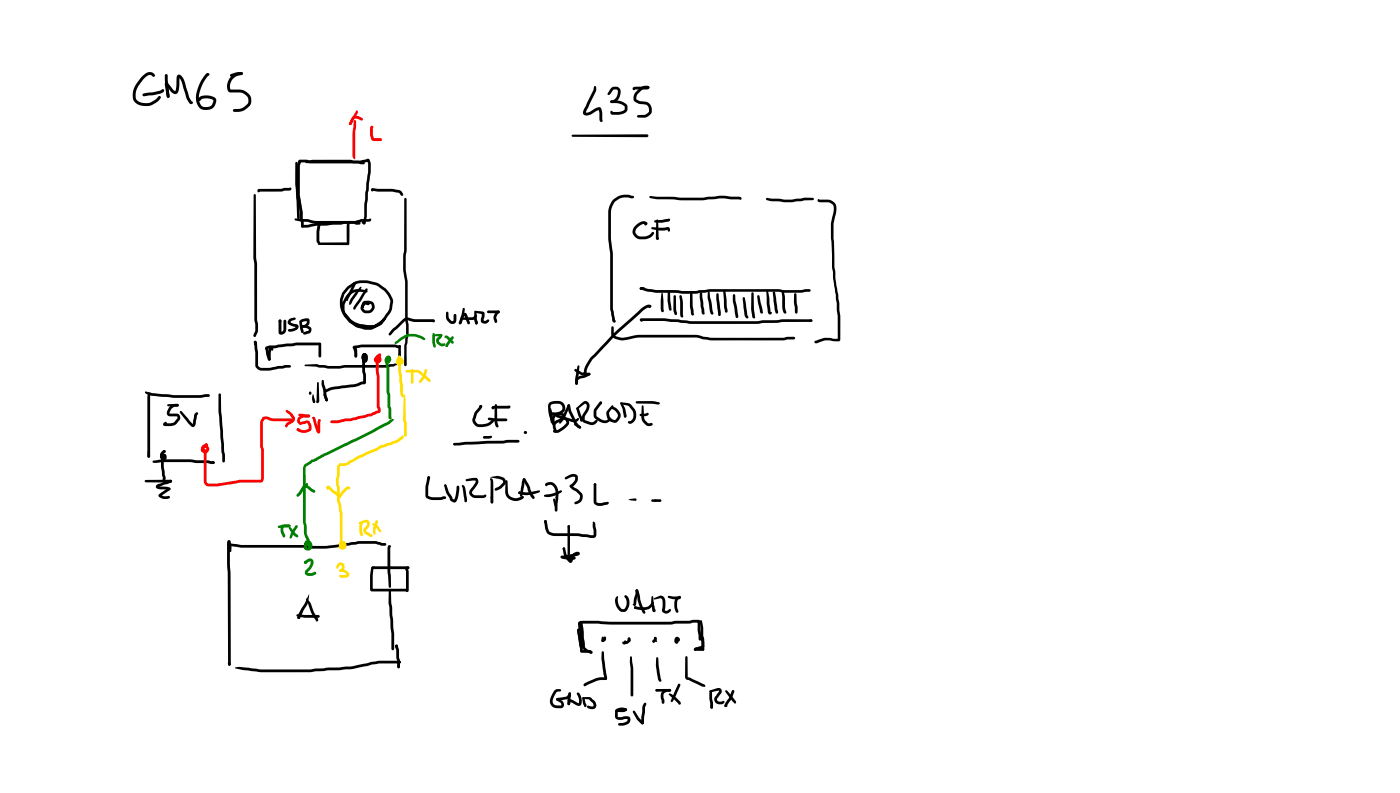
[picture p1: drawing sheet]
<svg xmlns="http://www.w3.org/2000/svg" width="337mm" height="190mm" viewBox="0 0 337 190" stroke-linecap="round" stroke-linejoin="round" font-family="sans-serif">
<g fill="#000">
<path d="M34.2 18.3a1.94 1.94 0 0 1 2.7-.7l.4 .5-.1 .3-.3 .1-.6-.5a1.52 1.52 0 0 0-1.6 .8 5.6 5.6 0 0 0-2.1 4.4 1.47 1.47 0 0 0 1.5 1.5 3.6 3.6 0 0 0 3.9-1.5l.3-.2 .3 .1a1.47 1.47 0 0 1-1.2 1.6 4.1 4.1 0 0 1-5-.2 4 4 0 0 1 .5-4.5zM39.8 19.9h.5l1.3 1.6 .5 .4 .3-1.3v-1.9a.64 .64 0 0 1 .5-.8 .64 .64 0 0 1 .8 .4l.6 1 1.2 4.2 .9 1.2a.56 .56 0 0 1-.6 .3 .56 .56 0 0 1-.5-.5l-.5-.9-1.2-4.1-.6-.9 .2-.1-.2 3a.99 .99 0 0 1-.7 1.1 .99 .99 0 0 1-1.2-.5l-1.4-1.7zM39.7 17.9l.3-.1 .3 .3 .5 5-.4 .4-.3-.3-.2-.9-.3-3.1zM49.5 17.7l.2-.1a.45 .45 0 0 1 .7 .3l-.1 .2-.4 .1h.1a8.3 8.3 0 0 0-2.1 6.1 1.72 1.72 0 0 0 1.8 1.4 1.72 1.72 0 0 0 1.6-1.6 3.2 3.2 0 0 0-2.8-.3l-.6 .5a.6 .6 0 0 1-.2-.6 .6 .6 0 0 1 .4-.5 3.5 3.5 0 0 1 3.8 .6 2.42 2.42 0 0 1-2.3 2.7 2.42 2.42 0 0 1-2.5-2.6 9.6 9.6 0 0 1 2.4-6.2zM55.3 17.9l1.8-.6a.98 .98 0 0 1 1.3 .4l-.4 .3-1 .1-1.3 .4-.3-.1zM55.5 18.5l1.3-.9 1.1-.3 .4 .1 .1 .3-.2 .3-1 .2a2.64 2.64 0 0 0-1.8 3.3h1.7a2.72 2.72 0 0 1 3.1 3.7l-.1 .2a4 4 0 0 1-3.8 1.5l-.2-.1v-.5l1.2-.1a3.1 3.1 0 0 0 2.2-1.2 1.82 1.82 0 0 0-1.4-2.7l-2.5-.1a1.13 1.13 0 0 1-1-1.5l.2-1.2zM34.3 22.6l3.9-.8 .9-.4 .3 .1a.84 .84 0 0 1-.7 1l-4.1 .6-.3-.1zM39.7 20l.3-.2 .3 .4 .5 3-.4 .3-.3-.3zM71.1 38.9h.2l.3 .3v4.9l.5 8.3-.3 .3-.4-.3-.4-8.3zM73.4 38.7l1.8-.3h9l3.2 .4 .3 .4-.3 .3-3.2-.5h-9l-1.4 .2-.4-.1zM61 46.7l.2-.1 .3 .3 .1 15 .2 1.5v13.4l.2 1.4a3.2 3.2 0 0 1-.4 2.4l-.4 .4a.46 .46 0 0 1-.2-.8l.4-1.2-.3-2.2v-13.4l-.2-1.5zM62 45.5l.3-.1h5.3l2.2-.4 .3 .4-.4 .4h-1.3l-.8 .2h-5.3l.2-.1a.32 .32 0 0 1-.5 .2 .32 .32 0 0 1-.1-.5z"/>
<path d="M70.9 52.5l3 .1 2 .5h9.3l1.2 .2 .3 .3-.3 .4h-.7l-.5-.2-9.3-.1-1.9-.4-3-.3-.2-.3zM72.5 54.1l1.5-.1 2-.4 9.3-.5 1.5-.5h1.9l.2 .3h-.1a.27 .27 0 0 1 .2-.3 .27 .27 0 0 1 .3 .2 .27 .27 0 0 1-.2 .3l-.4 .2h-1.8l-1.6 .4-9.2 .5-2.3 .5h-1.1l-.3-.4zM76.6 53.3l.3-.1 .3 .3-.1 .6-.2 .1-.3-.3zM76.5 58.4l7.2-.2 .3 .4-.3 .3-7-.1h-.2zM76.6 53.3l.3-.1 .3 .3-.3 .3 .2-.1-.3 2v2.2l.2 .3a.49 .49 0 0 1-.6 .2 .49 .49 0 0 1-.3-.5v-2.3l.3-1.8zM83.7 53.3l.2-.1 .3 .2-.2 .7v4.2l-.3 .3-.3-.3-.1-3.2a2.27 2.27 0 0 1 .4-1.8zM71.8 38.5a5.1 5.1 0 0 1 2.7 .1h11.8l1.5-.3a.59 .59 0 0 1 .7-.2 .59 .59 0 0 1 .4 .5 9.8 9.8 0 0 1 0 4.4l-.5 3.4-.2 5.6-.3 1.4a.5 .5 0 0 1-.5 .5 .5 .5 0 0 1-.4-.7l.5 .2-.2 .1 .3-1.4v-3.1l.5-5a14.8 14.8 0 0 0 .4-4.7l-.2-.7 .2 .2-2.2 .5h-11.8l-.9-.3h-1.5l.2-.1-.2 1.1v6.9l.9 6.6a1.1 1.1 0 0 1-.3 1.2 1.09 1.09 0 0 1-.3-1.3l-1-6.5v-7.1zM89.3 45.3l.4-.1 1.2 .2h3.3l1 .2a1.38 1.38 0 0 1 1.7 1.4 .68 .68 0 0 1-.9-.5l-1.8-.5-4.7-.1-.3-.3zM97.3 47.6h.4v.2v12.9a19.2 19.2 0 0 0 .3 6.9v9.1a11.9 11.9 0 0 1 0 4.9l-.3 1.5 .1 4.6-.3 .3-.4-.3 .1-4.6 .2-1.5a13 13 0 0 0 0-4.9v-8.7a20.7 20.7 0 0 1-.4-7.3zM84.9 67.9h.5v.5l-.5-.1zM85 67.9h.2a.41 .41 0 0 1 .3 .2 .41 .41 0 0 1-.1 .5l-1.8 3.7h-.3l-.1-.8zM86.6 69l.2-.1 .1 .3-2.5 3.8-.4 .2-.2-.2 .4-1.1z"/>
<path d="M83.4 68.9l1-.7a5.8 5.8 0 0 1 5.6-.4l.9 .3 .9 .6a5.8 5.8 0 0 1 2.7 3.7l-.4 2.2-1.3 2a5.6 5.6 0 0 1-2.4 2 8 8 0 0 1-6.6-1.6l-1.4-1.7-.2-1.5a4.3 4.3 0 0 1 4.5-4.3l1.5 .2 .2 .3-.3 .3-2.4-.2a3.3 3.3 0 0 0-2.4 2.1l-.4 1v1.5l1.2 1.8a5.9 5.9 0 0 0 4.2 1.6l1.7-.1 1.9-1.3 1.6-2.3 .3-2.1a5.7 5.7 0 0 0-2.4-3.1 6.9 6.9 0 0 0-4-1.2l-1.8 .3-1.6 1-1.2 1.3-.4 1.5a4.9 4.9 0 0 0 .8 3.4l1.1 1.4 1.4 1 2.1 .6h1.4l2.1-1 .8-1 .2-.2 .3 .4-.9 1.3-2.6 1.2h-1.4l-1.8-.5-1.9-1.2a6.4 6.4 0 0 1-2.3-5.4l.6-1.8zM87.9 69.4l.4-.1v.4l-2.8 4.5-.3 .2-.2-.1-.1-.3 .3-.5zM87.3 72.5l.4-.2 .9-.1a1.5 1.5 0 0 1 1.5 1.6 1.5 1.5 0 0 1-1.6 1.5h-.3a1.38 1.38 0 0 1-1.5-1v-.6l.4-.8 .3-.3h.4l.8 .2 .2 .2-.2 .3-.9-.1-.4 .8 .5 .6h.7a.95 .95 0 0 0 .9-1.1l-.3-.5-1.3-.1-.3 .9a.35 .35 0 0 1-.5 .1 .35 .35 0 0 1-.1-.5zM61.1 81.9a.54 .54 0 0 1 .6 .2 .54 .54 0 0 1 .1 .6l.2 2v3.2l.8 .5a10 10 0 0 0 4.1-.5l2.7-.2 .4 .3-.4 .3-2.6 .3a10.7 10.7 0 0 1-4.4 .4l-.2-.1a1.49 1.49 0 0 1-1-1v-3.2l-.3-2.3 .3 .1 .2-.3 .1 .3a.28 .28 0 0 1-.1 .4 .28 .28 0 0 1-.3 0l-.3-.6zM63.8 83.4l.9-.4 6.6-.7h5.6l.3 .3-.3 .3-5.6 .1-7 .8 .1-.1 .7 2.6-.4 .3-.3-.2-.4-1.1-.3-1.6zM64.8 83.2a.7 .7 0 0 1 .9 .8l-.1 .2h-.3l-.5-.5h.3l.2-.2-.2 1.2v1.6l-.2 .3-.4-.1-.1-1.8zM73.3 87.6l2.7-.1 2.9 .4h2.7l1.2-.2h10.2l1.8-.4a.36 .36 0 0 1 .4 0 .36 .36 0 0 1 .2 .4l-.7 .3-1.7 .3h-10.1l-.8 .2a17.1 17.1 0 0 1-5-.2l-1.1-.2-2.6-.1zM76.7 82.4h.4l.1 .2v3l-.3 .3-.3-.3zM84.9 83.2l2.3-.4h7.7l1 .2-.1 .2 .3-.3a.48 .48 0 0 1 0 .7 .48 .48 0 0 1-.7 0l-.5-.2h-7.7l-1.9 .3 .1-.3 .3 1.1a1.21 1.21 0 0 1-.2 1.4l-.3-.3v-1l-.4-1.1zM85.5 83.3a1.35 1.35 0 0 1 .4 1.5l-.1 1h-.5l-.1-1.7zM95.9 83l.3-.1-.1 .3 .1-.3 .1 .1v.4l-.3 .1 .1-.3-.1 .3-.2-.3zM95.8 83l.3-.1 .2 .3 .1 2.5-.3 .3-.4-.3z"/>
<circle cx="58" cy="17.7" r=".35"/>
<circle cx="40" cy="20.2" r=".35"/>
<circle cx="89.5" cy="45.6" r=".32"/>
<circle cx="64.7" cy="86.3" r=".34"/>
</g>
<g fill="#f00">
<path d="M85.1 28.9h.4l.1 .2v1.2a14.8 14.8 0 0 0-.2 4.7v3.2l-.2 .1a1.23 1.23 0 0 1-.5-1.2v-2.1a14 14 0 0 1 .3-4.7z"/>
<path d="M85.6 26.6a.4 .4 0 0 1 .4 .2 .4 .4 0 0 1-.1 .5l-1.3 2.5-.3 .2h-.3l-.1-.3 .4-.9z"/>
<path d="M84.7 28.1l.5-.2h.9l1 .4 .2 .3-.4 .4-1-.5h-.7l-.8 1.4-.2 .1-.3-.4z"/>
<path d="M89.1 30.4l.4-.2 .3 .3-.4 .3 .2-.1v1.5l.2 1h1.7l.2 .1v.5l-1.8 .1-.6-.3-.4-1.4z"/>
<circle cx="84.2" cy="29.7" r=".31"/>
</g>
<g fill="#000">
<path d="M137.5 32.4l18-.1 .4 .3-.4 .4-17.8-.1-.2-.1zM142.8 20.7h.4l.1 .2v1l-2.5 5.2v-.1a1 1 0 0 0 1.2-.3l1.4-.8 .6-.2 .3 .1 .5 1.2v2.2a.54 .54 0 0 1-.7-.6v-1.5l-.2-.8 .2 .1-1.4 .7a1.77 1.77 0 0 1-2.5 .3l-.1-.3 .2-.6 2.3-4.8zM146.9 21.1a1.39 1.39 0 0 1 1.9 0 1.39 1.39 0 0 1 .3 1.8 1.98 1.98 0 0 1-2.3 1.8 .48 .48 0 0 1 .5-.6 2.11 2.11 0 0 0 1.1-2.4l-.8-.2-.2 .2a1.46 1.46 0 0 1-1.3 1.1v-.4zM146.8 24.2l1.1-.1a2.92 2.92 0 0 1 2.9 1.5v1l-.8 .6-1.3 .4h-1.6l-.3-.3a.4 .4 0 0 1 0-.4 .4 .4 0 0 1 .4-.2l.1 .3 2.2-.3 .7-.4-.1-.8a3.3 3.3 0 0 0-2.2-.7l-1.1-.1zM152.2 21a5.6 5.6 0 0 1 2.9-.2h.4v.2l.3-.3 .2 .1a.43 .43 0 0 1-.2 .6l-3.2 .1 .1-.2-.3 .4-.3-.3zM153 21.9l.4-.3a2.15 2.15 0 0 1 2.7-.8l-.1 .4-1.1 .1-.7 .4-1 1-.2 .7v.4l.2 .2 .7 .3 1.7 .2 .8 .8 .3 .8-.1 1-.4 .5-.9 .6h-1.9l-.3-.3 .3-.3 1.7-.1 .9-.7v-.7l-.4-.7-.3-.3-1.1-.1a2.4 2.4 0 0 1-1.9-.9l.1-1.2zM147.4 48a4.2 4.2 0 0 1 4.4-1l.6 .1a.56 .56 0 0 1-.4 .6 .56 .56 0 0 1-.6-.2 3.5 3.5 0 0 0-3 .5l-.4 .3a4.3 4.3 0 0 0-1.1 2.5v1.9a33.3 33.3 0 0 0 .4 8.2v13.3l.5 2.7h-.3l-.1 .2 .1-.2a.34 .34 0 0 1 .4 .2 .34 .34 0 0 1-.2 .5 .34 .34 0 0 1-.4-.4l-.6-3v-13.3l-.2-1.1a46.8 46.8 0 0 1-.3-9.1l.4-1.3zM152.7 54.3a2.25 2.25 0 0 1 2.7-1 .41 .41 0 0 1 .1 .7 .41 .41 0 0 1-.6-.1l.2-.4v.4a2.06 2.06 0 0 0-2.2 1.3 1.18 1.18 0 0 0 1 1.6l1.8-.2 1.2-.9a.61 .61 0 0 1 .3 .6 .61 .61 0 0 1-.5 .5l-1.2 .6-1.6 .1a1.84 1.84 0 0 1-1.7-1.2 1.84 1.84 0 0 1 .5-2zM156.2 47.2l5.8 .1 1.7 .2h5.1l4.3-.5 4.7 .3a.39 .39 0 0 1 .4 .3 .39 .39 0 0 1-.2 .4l-5-.3-4.2 .4h-5.3l-1.6-.2-4.2-.1-1.4-.2-.2-.3zM156.6 54.6l2.9 .1 .8-.1a.61 .61 0 0 1 .7 .3 .61 .61 0 0 1-.2 .8l-.3-.5-.8 .2h-1.2l-1.7-.3-.3-.3zM157.3 53l3.5-.5 .2 .1a.7 .7 0 0 1-.9 .7l-1.1 .2h-1.5l-.2-.1zM157.8 57.1l.5-.1v.5h-.5z"/>
<path d="M157.8 52.8l.2-.1 .2 .2 .1 4.6a.41 .41 0 0 1-.5 0 .41 .41 0 0 1-.1-.4zM184.2 47.6l6.1 .4 3.4-.5h1.7l.3 .3-.3 .3-3.8 .3a9.9 9.9 0 0 1-4.1 0l-2.4-.1-.9-.3zM196.6 47.9h.4l.1 .2-.1-.1h.3a4.2 4.2 0 0 1 2.5 .1 2.12 2.12 0 0 1 1.2 2.8l-.6 2.9 .2 10.2 .2 2.9 1 5.8v1.5a36.2 36.2 0 0 1 .2 7.4l-.4 .4-3.3-.2-1.7 .6a.44 .44 0 0 1-.6 .1 .44 .44 0 0 1-.1-.6l.9-.3a4.7 4.7 0 0 1 3.1-.4l1.7 .2-.2 .2v-5.7l-.2-1.4v-1.7l-1.2-8.8-.3-10.2 .4-1.9a2.65 2.65 0 0 0 0-2.8l-.9-.5h-2.1a.45 .45 0 0 1-.5-.2 .45 .45 0 0 1 0-.5zM67.1 76.9l.4-.1-.2 .3 .2-.3 .1 .1v.5h-.4l.1-.3-.1 .3-.2-.1zM67.1 76.9h.5l.1 .2-.3-.1a.24 .24 0 0 1 .1 .4 .24 .24 0 0 1-.4 0l-.1-.3zM67.1 76.9h.5l.1 .2v2.7l-.2-.1 .6-.4v-2.2l.4-.3 .3 .3v2.1a1.1 1.1 0 0 1-.6 1 1.1 1.1 0 0 1-1.2-.1zM69.5 76.7l1.2-.4 .3 .1v.3l-1.2 .7 1.1 .4a.74 .74 0 0 1 .9 .6 .74 .74 0 0 1-.6 .9 2.32 2.32 0 0 1-1.9 .3v-.5l1-.2 .8-.4a1.71 1.71 0 0 1-1.9-1.2zM72.3 76.9l.9-.4a.84 .84 0 0 1 1.1 .1 .84 .84 0 0 1 .1 1 1.54 1.54 0 0 1-1.8 1 .52 .52 0 0 1 .5-.5l.6-.4 .1-.7 .1 .1-1.2 .2 .1-.2-.3 .4-.3-.2zM72 77h.2l.3 .2 .5 2.4-.3 .4-.2-.1-.3-.9zM72.6 78.2l1-.1 .9 .4a.95 .95 0 0 1 .3 1.1 .95 .95 0 0 1-1 .6 .65 .65 0 0 1-1-.1l.1-.3 1.2-.4 .1-.3-.7-.3a.59 .59 0 0 1-.7 0 .59 .59 0 0 1-.2-.6zM107.3 74.9h.4l.2 1.4 .7 .8 .4-.1 .1-1.5h.5l.1 1.4a.99 .99 0 0 1-.7 .9 .99 .99 0 0 1-1.1-.3l-.6-1zM111.5 75.3l.4-.1 .3 .3 .7 1.9v.4h-.5l-.8-2.1h.3l-.6 .7-.4 1.3-.3 .2-.2-.1-.1-.3z"/>
<path d="M110.8 76.4l2.8-.2 .8-.6a.66 .66 0 0 1 .2 .6 .66 .66 0 0 1-.5 .5l-.6 .2-2.5-.1-.2-.1zM111.3 74h.4v.2l-.1 1.4-.6 1.9-.4 .4a.49 .49 0 0 1-.2-.7zM114.3 77.1h.4l.1 .2v.3l-.3 .4-.3-.4zM114.1 74.7l1.6 .1a.76 .76 0 0 1 .8 .3 .76 .76 0 0 1 0 .9l-.2 1.1-.1-.1 .4 .1 .7-.4 .2 .1a1.03 1.03 0 0 1-1.6 .8l-.3-.3v-.5l.2-1.5 .1 .2-1.6-.3-.3-.3zM114.1 74.7h.2l.2 .2 .4 2.7-.4 .4-.2-.1-.3-1.1zM117.2 74.7l2.6-.1 .4 .3-.4 .4-2.3-.1-.3-.1zM119.2 74.9l.6-.3 .3 .1a.43 .43 0 0 1-.3 .7l-.5 .7 .1 .5a.63 .63 0 0 1-.2 1 1.78 1.78 0 0 1 0-2.6zM147 78.5l.2-.1 .3 .3 .2 1.8a3.4 3.4 0 0 0 2.2 .6l1.4-.3a17.1 17.1 0 0 1 5.9-.4h10.3l3.5 .7h17.2l1.1-.2h1.5l.4 .3-.4 .4-1.5-.1-1.1 .3h-16.9l-2.3-.3-1.6-.4h-9.3a23.4 23.4 0 0 0-8.4 .7 2.81 2.81 0 0 1-2.7-1.3zM153.9 76.6l.9-.1a25.1 25.1 0 0 1 6.5 .2l5.1 .5h15.6l1.3-.3h3.6l1.2-.2h6.9l.3 .3-.3 .3h-6.9l-1.2 .3h-3.5l-1.4 .2h-15.9l-3.1-.4-1.7-.1a21.4 21.4 0 0 0-5.9-.2h-1.2l.2-.1-.3 .1-.3-.3zM153.9 76.6h.4l.2 .4v.2l-.2 .1-.4-.2zM153.9 69.1h.9a18.4 18.4 0 0 0 5.5 .6l7 .2 3.4-.4h16.4l1.5 .2h3.9l2.1-.2 .3 .3-.3 .3-2.1 .2h-4.1l-1.3-.2h-16.5l-3.3 .5h-3.4a13.6 13.6 0 0 0-4.8-.3h-1.6l-2-.3-1.1-.3a.48 .48 0 0 1-.5-.6zM154.9 69.1l.2 .2-.2 .2v-.2v.2l-.2-.2 .2-.2v.2z"/>
<path d="M153.9 69.1a.99 .99 0 0 1 1.2 .2 .81 .81 0 0 1-1.3 0zM156 73.4l.3-.1a.38 .38 0 0 1 .2 .5 .38 .38 0 0 1-.6 .1zM147.3 80.3l6.8-6.2 1-.7 .9-.2a.37 .37 0 0 1 .5 .2 .37 .37 0 0 1-.2 .5l-.3-.2 .1 .1-.9 .4-1.5 1.3a81.7 81.7 0 0 0-10.5 10.1 6.3 6.3 0 0 0-2.3 4.2l-.3 .1h-.4v-.5l.3-.1-.1 .2a6.6 6.6 0 0 1 2.3-4.3zM159.2 70.3l.1 .2 .2 1.7v2.7a.63 .63 0 0 1-.6-.2 .63 .63 0 0 1-.1-.7v-1.8l.2-1.7zM160.6 70h.2l.3 .2v2l.4 2.1-.4 .3a1.02 1.02 0 0 1-.4-1.1l-.2-1.3zM162 71l.2-.1 .3 .3 .1 3.5a.62 .62 0 0 1-.2 1l-.2-.1-.3-1.1zM163.4 71h.4l.3 1.1 .1 4.1a.52 .52 0 0 1-.7-.6zM166 70.3l.2-.1 .3 .3 .3 5.2a.52 .52 0 0 1-.7-.6l-.3-1.7zM168.3 70.3l.2-.1 .3 .3 .5 5a.49 .49 0 0 1-.6-.5l-.5-3.4zM170.2 70.1l.2-.1 .2 .2 .1 1.3 .8 3.8a.43 .43 0 0 1-.5 .2 .43 .43 0 0 1-.3-.5l-.6-3.4zM172.3 70.5l.2-.1 .3 .3 .5 4.4-.1 .7-.3 .1-.3-.3-.4-3.7zM173.9 69.8l.2-.1 .3 .3 .3 3.8a.88 .88 0 0 1-.1 1.3l-.3-.3-.3-1.1z"/>
<path d="M176.2 70.7h.3l.2 .2 .1 1.3 .7 3.7-.1 .4-.2 .1-.4-.3-.6-3.6zM178.6 71.4h.2l.3 .2 .6 4a.61 .61 0 0 1-.1 .9l-.3-.2-.3-.7zM180.7 70.3l.2-.1 .3 .3v3.7l.3 2.2a.58 .58 0 0 1-.6-.1 .58 .58 0 0 1-.1-.6l-.2-1.5zM182.1 71l.2-.1 .3 .2 .8 3.9-.1 .3a.48 .48 0 0 1-.6-.5l-.5-2.1zM184.3 69.6l.3 .1 .3 1.7 .3 3.6a.3 .3 0 0 1 .3 .3 .3 .3 0 0 1-.4 .3l-.4-.2-.1-.5-.3-2zM185.8 70h.2l.3 .2 .3 1.4 .5 3.4-.4 .4-.2-.1-.3-1zM188 69.8h.3l.3 1.2 .1 2.9 .4 1.1a.43 .43 0 0 1-.6 .3 .43 .43 0 0 1-.3-.5l-.2-1zM191 70.5l.2-.1 .3 .3 .2 3.5a.88 .88 0 0 1-.3 1.2 .88 .88 0 0 1-.3-1.2l-.2-1.6zM194.5 76.8h.7v.4a.54 .54 0 0 1-.8-.2zM75.2 94.8h.2l.4 1.6-.1 .4a.7 .7 0 0 1-.7-1zM76.3 91.8l.3 .2 .2 4.3-.5 .6-.3-.4zM77.4 91.3h.4l.5 2.1 .6 2.6-.4 .4-.2-.1-.4-1.1-.6-2.7z"/>
<path d="M77.8 94.6l.4 .1 .6 1.4v.2h-.6zM78.1 93.6l.3-.1a7 7 0 0 1 3.4-.8 11.9 11.9 0 0 0 5-1l.7-.1-.2 .3v-1.8l-.2-1v-2.8l.2 .2a.83 .83 0 0 1-.1-1.5 .83 .83 0 0 1 1.2 .8 .94 .94 0 0 1-.1 1 .94 .94 0 0 1-1 .3 2.37 2.37 0 0 1 0-2.2h.7l.2 .4-.1 .6h-.2h-.2l-.2-.6 .2 .2h.1l-.1 1.1 .1-1-.3-.1h.1l-.1 .5-.2-.2 .4 .4 .1 3.3a4.7 4.7 0 0 1 0 2.7l-.9 .2a12.4 12.4 0 0 1-4.9 .9 6.9 6.9 0 0 0-3.4 .9h-.2l.2-.2-.3 .3-.2-.1zM94.4 79l2.6-2.4 .7-.4 2 .5h4.4l.5 .3-.1 .4-.3 .1-.3-.3 .2 .2-4.4-.1-1.9-.4-3 2.6-.8 1h-.5v-.4zM115.3 97.4h.5v.4h-.5zM115.4 97.4l.2-.1a.58 .58 0 0 1 .3 .5 .58 .58 0 0 1-.3 .6l-.8 .9-.4 1.1a1.01 1.01 0 0 0 .7 1.5 3.8 3.8 0 0 0 3.4-1.1l.3 .3a3.7 3.7 0 0 1-3.9 1.5 1.67 1.67 0 0 1-1.2-2.4l.4-1.2 1.2-1.4v.1zM118.3 97.7l.9-.2h3.4a.4 .4 0 0 1 0 .5 .4 .4 0 0 1-.4 .2h-3.7l-.3-.3zM119 97.2l.2-.1 .3 .3v3.7l.4 1.3a.48 .48 0 0 1-.6 .1 .48 .48 0 0 1-.3-.5l-.1-.9zM122.1 97.5h.5v.5h-.4zM132.1 99l1 .2 2.9 1.1a1.27 1.27 0 0 1 .5 1.9l-.9 .9-1.2 .8h-1.3l-.2-.3 .1-.2 .2-.1 .3 .2-.1-.2 .8-.1 1.3-.9 .6-.6v-.3l-.3-.5-3.6-1.4-.2-.3zM132.1 98.1h.3l.4 1.1 .3 2.1-.4 .4-.3-.3-.2-1.1zM132.7 99.2l1.9-.1 1.2 .4a1.97 1.97 0 0 1-1.9 2.1l-.7 .5h-.3l-.2-.3 .1-.2 .4-.1h-.2l.5-.4 1.2-.6 .5-.7 .1 .2-.7-.2h-1.7l-.2-.1zM136.5 97.2h.4l.2 .4a9.3 9.3 0 0 0 1.3 3.5l1.1 1.2h-.2l.3 .1a.46 .46 0 0 1-.3 .6 .46 .46 0 0 1-.6-.4l-.8-1-.3-.8a7.2 7.2 0 0 1-1.2-3.3z"/>
<path d="M138.7 90.8l.5-.4 1.1-.3 1.3-.5h.3l.1 .3-.2 .3-.8 .4-1.7 .5-.4 .3v.7l-.3 .3-.3-.3v-.7zM138.7 97.9l1.4-1.3a1.12 1.12 0 0 1 1.5 .2 1.12 1.12 0 0 1 0 1.4l-1 1.8v.9l1.7 .6 1.1-.7a.61 .61 0 0 1 .2 .7 .61 .61 0 0 1-.6 .4l-1 .2-1.4-.5-.6-.4-.1-1.3 .9-1.4a.94 .94 0 0 0 0-1.5l-1.8 1.2h-.3zM138.6 98l.2-.1 .3 .2 .8 2.1a.69 .69 0 0 1-.1 1.1l-.3-.1-.5-1.4-.5-1.6zM138.9 87.8h.3l.1 .2-.4 4.1h-.3h.3l-.3 .3-.3-.3h.3h-.3v-1.1zM138.1 88.7h.4l1 .6a2.55 2.55 0 0 0 2.1 .2l.4 .4-.1 .2-.6 .1a3.4 3.4 0 0 1-3.3-1.3zM144.1 96.6l.3-.2 .3 .4-1.3 1.8v1.2l1 .9a1.67 1.67 0 0 0 2.4-.4 .7 .7 0 0 1-.5 1.1 2.1 2.1 0 0 1-2.5-.4l-1-.8-.1-1.5 .2-.5zM147 97.4l.2-.1 .3 .3-1.1 1.5 .1 .7 .3 .7 1 .4 .6-.6 .1-.5-.5-1-.9-.5v-.5h.5a2.46 2.46 0 0 1 1.6 2 1.73 1.73 0 0 1-1.7 1.7l-.5-.1a1.89 1.89 0 0 1-.9-2.9zM149.2 96.7l2.2 .3 1.1 1.1a2.2 2.2 0 0 1-1.2 3.7l-.4-.4 .1-.2h.4a1.75 1.75 0 0 0 .5-2.7l-.8-1-1.8-.4-.2-.2zM149.2 96.7l.4 .1 .7 1.4 .3 1.7-.3 .4-.3-.3-.3-1.7-.6-1.4zM152.9 96.5l3.9-.2 1.6 .3 .2 .3-.3 .3-5.2-.3-.3-.2zM153.8 99.5l1.9-.4a.45 .45 0 0 1 .1 .6 .45 .45 0 0 1-.5 .3h-1.3l-.2-.1zM154.3 97.4l.4 .2 .3 3.2 .8 .8 1 .1a.7 .7 0 0 1-.3 .7 .7 .7 0 0 1-.8-.1 2.58 2.58 0 0 1-1.5-2.2z"/>
<path d="M102.9 114.5h.4l.1 .3-.4 2.1-.1 2.2 1.1 .4 2.3-.2a.69 .69 0 0 1 1 .3l-.1 .2-1 .3h-1.8a1.71 1.71 0 0 1-2.1-1.1v-2.2zM106.9 116.4h.2l.3 .3a6 6 0 0 0 1.3 2.6l.1 .5 .5 .3h-.2l.4-1.2 .2-1.9 .4-.3 .2 .1 .1 .7-.3 2.1a1.08 1.08 0 0 1-1 1.1l-.8-.5-.3-.7a5.1 5.1 0 0 1-1.2-2.8l.1 .1zM109 106.5l2.9-.4 9-.2 1.2-.2h2.5l.3 .3-.3 .3-12.7 .5-1.6 .2-1.3-.1zM111.1 116.6a.83 .83 0 0 1 .8 1l.4 2.4-.1 .6-.3 .1-.3-.3zM112 115.2l1.6-.4a1.02 1.02 0 0 1 1.3 .4 1.02 1.02 0 0 1-.2 1.3l-1.1 1.5-.1 .6 .8 .4h1.8l.5-.2a.44 .44 0 0 1 .2 .5 .44 .44 0 0 1-.4 .3h-2.1a1.32 1.32 0 0 1-1.3-.6 1.32 1.32 0 0 1 .1-1.4l1.2-1.7-.1-.5h.2l-2.2 .2-.2-.1zM116.2 104.8l2-.1a.58 .58 0 0 1-.8 .7l-1.2-.1zM117.3 100.4l3.6 .1a.81 .81 0 0 1 1.1 .4 .81 .81 0 0 1-1.1 .3l-3.4-.3-.2-.3zM117.8 114.6l.7-.1a2.37 2.37 0 0 1 3.1 .9v.6l-.3 .5-1 .9-1.1 .5-.3-.3 .2-.3 1.1-.6 .7-.8v-.4l-.5-.3zM117.8 114.9a.68 .68 0 0 1 .8 1v4.7l-.3 .4-.4-.4zM121.6 115.4l.2-.1 .2 .3 .1 2.5a1.79 1.79 0 0 0 2.3 1.5l1.2-.5 .4 .3a2.47 2.47 0 0 1-2.3 1 2.33 2.33 0 0 1-2.3-2.3zM125.7 115h.5l.1 .2-.8 3.9-.2 .3-.3-.4 .4-3.2zM124.7 118.2l2 .1 3.1-.4-.1 .4-1.8 .5a5.2 5.2 0 0 1-3.2-.2z"/>
<path d="M125.7 115l.3-.1 .3 .2 .9 1.4 1.1 2.5a.47 .47 0 0 1 .2 .5 .47 .47 0 0 1-.3 .4l-.8-1-.7-1.8-1-1.7 .2 .1-.2-.1zM130.8 118.9l2.1-.4 1.9-.7 .2 .1v.4l-1.3 .7-1.2 .3a1.61 1.61 0 0 1-1.7-.2zM131.1 116.1a1.9 1.9 0 0 1 3 1.5l.1 1.4a.58 .58 0 0 1-.6 .8v-1.5a2.01 2.01 0 0 0-1.1-1.8l-.9 .1 .1-.2-.4 .4-.3-.3zM130.8 118.9l.3 .2-.1 .2zM132.1 96.8a3.3 3.3 0 0 1 3.2-.1 1.67 1.67 0 0 1 .5 1.9 1.67 1.67 0 0 1-1.6 1.1l-1.3 .1-.2-.1v-.5a2.92 2.92 0 0 0 2.5-.9l-.1-.8-.5-.4-1.2-.1-.8 .2-.2 .3-.1 1.2 .7 2.7-.1 .2h-.4l-.5-1.7a3.7 3.7 0 0 1 .1-3.1zM132.8 101.6l.7-.2 .3 .3-.3 .3-.4 .1-.4-.3zM132.8 100l.4-.1 .3 .3-.4 .2 .2-.1 .4 2.7a.39 .39 0 0 1 0 .4 .39 .39 0 0 1-.5 .2l-.5-2.4zM133 119.8h.2l.3 .2 .4 1.4 .1 1.2-.3 .3-.3-.3zM133.7 119.4h.4l.1 .4-.2 1.8-.3 .3-.2-.1a1.95 1.95 0 0 1 .1-1.9zM136.5 97.2a.44 .44 0 0 1 .5 .3 .44 .44 0 0 1-.1 .5l-1.2 2.6-.9 1.1h-.3l-.1-.2 .7-1.1zM135.4 100.2l.2-.1 2.3 .7 1.2-.4a1.05 1.05 0 0 1-1.6 1l-2-.7-.2-.3zM135.9 114.6l1-.5a1.22 1.22 0 0 1 2 .6 2.63 2.63 0 0 1-1.6 2.4l-.3-.3 .3-.4a1.81 1.81 0 0 0 1-1.8l-.8-.1-1.5 .7-.3-.3z"/>
<path d="M137 116.5h.5v.5h-.5zM137 116.5h.5l2.3 1.9a1.76 1.76 0 0 1-1.4 2.7l-.3-.3 .2-.3a1.24 1.24 0 0 0 1.1-1.4l-.8-1-1.1-.6a.74 .74 0 0 1-.5-1zM138 101.7h.4l1.1 .7 .2 .2-.1 .3h-.4l-1.1-.8zM142.8 116.2h.5l.1 .2 .1 4.3a3.3 3.3 0 0 0 2.4-.1h.4a.68 .68 0 0 1-.8 .7 1.96 1.96 0 0 1-2.8-.6zM151.1 120l1.6-.3 .3 .3-.3 .3-1.5-.2zM54.7 130.6l3.3 .3h15.4l1.4 .2h3.4l8-1.1h4l1.6 .4h.8l.3 .4-.3 .3h-.8l-1.5-.5h-4l-7.9 1.2h-3.5l-1.5-.2h-15.4l-3.1-.5-.3-.3zM54.8 129.8a.58 .58 0 0 1 .7 .7l.1 1.9-.2 .2-.2-.2-.4-2.1 .3 .1 .2-.1v5.1l.1 2.1 .1 22.1-.4 .3-.3-.3-.2-28.2v-1.2zM89.4 136.2l8.6-.2 .4 .4-.3 .3h-8.3l-.4-.1zM89.3 136.2h.4l.1 .2-.2 1.8v3.4l-.2-.2h8l.6 .2h-.2l-.2 .2v-5a.52 .52 0 0 1 .6 .6l.1 4.2a.43 .43 0 0 1-.2 .5 .43 .43 0 0 1-.5 0l-8.5-.1-.1-.4v-3.3zM89.4 136.2a.55 .55 0 0 1 .9 .2 .55 .55 0 0 1-.9 .2zM93.3 131.1l.4-.1 .3 .2-.4 .3 .2-.1 .2 9.5-.3 .3-.3-.2-.2-3.6v-5.5zM97.8 136.1l.3-.1 .3 .2-.1 .4-.2 .1-.3-.1z"/>
<path d="M97.9 136.1l.4 .1 .1 .3-.7 .5-.3-.3zM118 119.3l.4 .1a1.17 1.17 0 0 1-.1 1.6 1.46 1.46 0 0 1-.4-1.5zM130.9 125h.2l.3 .2 .3 1.6a1.41 1.41 0 0 0 1.8 1.3h2.2a11.4 11.4 0 0 1 4.4 .2l2.6 .3-.2-2.9a.3 .3 0 0 1 .3-.3 .3 .3 0 0 1 .3 .3l.3 2.8a.73 .73 0 0 1-.8 .7l-2.6-.2a11.2 11.2 0 0 0-4.3-.2h-1.5a3.2 3.2 0 0 1-2.7-.7l-.5-1.3zM134.9 133.6l3.2 .1 .3 .4-.4 .3h-2.1l-1.1-.4zM135.4 131.6l.2-.1 .2 .2 .4 1.5 1.1 1.4h-.3l.1-.1a2.06 2.06 0 0 1 1.2-1.9 .54 .54 0 0 1 .8 0 .54 .54 0 0 1 0 .8l-3.7 .7-.5-.1-.1-.2 .3-.3 3.7-.7 .1 .4-.8 .4-.3 .8a.65 .65 0 0 1-.5 .8 .65 .65 0 0 1-.8-.4l-.9-1.5zM136.5 126.2h.4l.1 .3v6.6l-.3 .3-.3-.3zM136.8 134.1l1.2-.4 .4 .4-.2 .2-1.2 .4-.3-.3zM54.8 159.1h.4l.3 .5-.1 .2h-.5zM72.6 146l-.5 2.4-.3 .3-.3-.3 .1-.5zM71.3 147.6l5.2 .1 .4 .4-.4 .3h-3.2l-1.8-.3-.3-.3zM73.5 143.9l.2-.1a3.8 3.8 0 0 1 1.4 2.3l1.4 2.6-.1 .5-.2 .1-.2-.1-1.2-1.9zM74.3 142.7l-.3 2.3-1.9 3.5-.3 .2-.2-.1v-.4l.7-1.7z"/>
<path d="M93.5 141.8l.2-.1 .3 .3 .1 2.7 .6 7.4 .1 3.8-.4 .3-.3-.3v-3.7l-.7-7.5zM95.8 158.8h.5l.1 .3-.3 .6a.62 .62 0 0 1-.3 .8 .72 .72 0 0 1-.3-1zM56.6 160.3l1.3-.1 4.8 .6h11.9l4.1-.4 5.6-.3 4.5-1a14.6 14.6 0 0 1 5.1-.4h2.2l.3 .4-.3 .3a25.7 25.7 0 0 0-6.6 .2l-5.1 1.2-5.6 .2-4.2 .5h-11.9l-4.3-.5-1.8-.4zM95 155a.38 .38 0 0 1 .4-.2 .38 .38 0 0 1 .3 .4l.2 1v1.8l.3 .8-.1 1.4-.3 .3-.3-.3-.2-4-.3-1 .2 .2h.3h-.5z"/>
<circle cx="117.4" cy="74.9" r=".3"/>
<circle cx="78.5" cy="96.1" r=".33"/>
<circle cx="118.5" cy="97.9" r=".33"/>
<circle cx="136.7" cy="97.5" r=".32"/>
<circle cx="138.8" cy="98.1" r=".28"/>
<circle cx="144.4" cy="96.8" r=".31"/>
<circle cx="150.3" cy="99.9" r=".33"/>
<circle cx="103.1" cy="114.8" r=".33"/>
<circle cx="103.1" cy="114.8" r=".32"/>
<circle cx="107.1" cy="116.6" r=".25"/>
<circle cx="109.2" cy="106.7" r=".3"/>
<circle cx="124.9" cy="118.4" r=".31"/>
<circle cx="124.9" cy="118.4" r=".32"/>
<circle cx="132.7" cy="101.4" r=".31"/>
<circle cx="139.8" cy="100.8" r=".34"/>
<circle cx="143" cy="116.4" r=".32"/>
<circle cx="131.1" cy="125.3" r=".32"/>
<circle cx="135.6" cy="131.8" r=".29"/>
<circle cx="136.7" cy="126.4" r=".29"/>
<circle cx="55.1" cy="159.6" r=".32"/>
<circle cx="71.8" cy="148.4" r=".32"/>
</g>
<g fill="#000">
<path d="M74.3 94.3h.5v.3h-.4z" fill-rule="evenodd"/>
<path d="M126.2 103.6l.4 .1v.2l-.3 .3z" fill-rule="evenodd"/>
<path d="M156.8 120l.7-.1 .3 .4-.3 .3-.7-.1z" fill-rule="evenodd"/>
<path d="M157.3 120l1.4-.1 .3 .4-.3 .3h-1.2l-.3-.3z" fill-rule="evenodd"/>
<circle cx="74.6" cy="94.5" r=".31"/>
<circle cx="74.6" cy="94.3" r=".28"/>
<circle cx="126.2" cy="103.9" r=".32"/>
<circle cx="126.4" cy="103.9" r=".33"/>
<circle cx="156.8" cy="120.3" r=".29"/>
</g>
<g fill="#f00">
<path d="M90.3 85.5a.92 .92 0 0 1 1.4 .5 .92 .92 0 0 1-.9 1.2 .92 .92 0 0 1-.8-1.2 .76 .76 0 0 1 1.1-.1 .76 .76 0 0 1-.1 1.2 1.06 1.06 0 0 1-.7-1 1.06 1.06 0 0 1 .7-1l.1 .4a.32 .32 0 0 1 0-.5 .32 .32 0 0 1 .5 .1 .57 .57 0 0 1-.5 .7l-.1 .7h-.6h.6l-.1-.5-.1 .3a.38 .38 0 0 1 .4 .2 .38 .38 0 0 1-.2 .5v2.1l.2 1.3 .1 7.3a.95 .95 0 0 1-.2 1.4l-.2-.1-.3-1.3v-7.2l-.3-2 .1-1.6 .2-.4v.3l.2 .1-.4-.1-.2-.4-.1-.5z"/>
<path d="M79.5 101.1l1.7-.1 1.9-.5h1.2l4.9-1.2 1.9-.9a.47 .47 0 0 1 .3 .5 .47 .47 0 0 1-.5 .4l-1.6 .7-4.9 1.2h-1.3l-1.8 .4-1.6 .1-.2-.1z"/>
<path d="M71.8 99.5l.7-.1 1.7 .2 .4 .3-.4 .4-1-.1-1.4-.3z"/>
<path d="M71.8 100.2l1.2-.6 1.5 .1v.5l-1.5 .1-.8 .4-.1 .4 .1 .3 .8-.2a1.03 1.03 0 0 1 1.5 .3l.3 .7 .1 .9a2.48 2.48 0 0 1-3.4 .5l-.2-.3 .1-.3 .2-.1 .5 .2a2.16 2.16 0 0 0 2.1-.1v-.7l-.3-.6-1.1 .2a.83 .83 0 0 1-1.3-.4v-.7z"/>
<path d="M71.4 103.1l.2-.2 .3 .1v.4l-.3 .1-.2-.1z"/>
<path d="M71.5 102.9l.5 .1v.4h-.6z"/>
<path d="M75.1 100.2a.56 .56 0 0 1 .6 0 .56 .56 0 0 1 .2 .6l.9 2.7h-.3l-.2 .2 .1-2.5 .2-.5h.4v2.5a.6 .6 0 0 1-.6 .9l-.3-.5-.9-3 .2 .1-.3-.1z"/>
</g>
<g fill="#000">
<path d="M34.9 94.1l.2-.1 .2 .2 1.4 .3 5 .4h6.5l1.9-.2 .4 .3-.4 .3-1.9 .3h-6.4l-5.2-.5-1.1-.3a.56 .56 0 0 1-.6-.7zM35.7 94.4l.3-.2 .3 .3-.2 .9v14.2l-.3 .4-.4-.4v-14.2zM40.3 97.2l2.4-.2 .3 .4-.3 .3-2.3-.1-.2-.2zM40.8 97.7a1.89 1.89 0 0 1 2.1-.6 .56 .56 0 0 1-.3 .6 .56 .56 0 0 1-.6 0l-.8 .5-.4 1.1 1.8 .1a1.02 1.02 0 0 1 .5 1.6l-1.2 1.2-2.2 .2a.5 .5 0 0 1-.5-.6 .5 .5 0 0 1 .5-.4h.3l.1 .2-.3 .4-.1-.3 1.9-.1 1.1-1.2-.1-.4h-2a.9 .9 0 0 1-.3-1.4zM43.3 98.8h.4l2.8 3.1-.2 .1 .4-2.3a.74 .74 0 0 1 .9-.6l.1 .2-.4 .5-.2 1.2a1.2 1.2 0 0 1-.8 1.6l-1.1-.9-1.9-2.5zM52.6 94.6l.2-.1 .3 .3 .1 3.9 .7 9.7 .2 .9v1.5l-.3 .3-.4-.3-.9-12.1zM34.9 115.4l6.1-.2 .4 .4-.4 .3h-5.9l-.3-.3zM35.6 108.2l.2-.1 .2 .2 .1 1.3-.3 .4-.4-.4zM36.7 110.7l2.6-.4h6.3l1.8 .3a8.2 8.2 0 0 1 3.5 .2l.6 .1v.5h-1a6.7 6.7 0 0 0-3.2-.2l-1.7-.2h-6.5l-1.7 .2-.7-.1zM39.3 108.2h.4v.5h-.4zM38.9 108.5a.49 .49 0 0 1 .4-.4 .49 .49 0 0 1 .5 .3l-.7 .9v.5l.4 .1h-.1v-.3v2.4l.2 2a.94 .94 0 0 1-.2 1.4l-.3-.3 .2-.3-.1 .1-.3-.8-.2-2.1v-2.2a.74 .74 0 0 1 1-.8 .74 .74 0 0 1 .3 1.2 .97 .97 0 0 1-1.3 0 .97 .97 0 0 1-.1-1.3zM38.2 118.7l2.5-1.6 .3 .4-.1 .2-2.2 1.5v-.3l.8 .3 1-.1 .4 .3a1.8 1.8 0 0 1-2 .4l-.7-.5z"/>
<path d="M37.6 116.5l3.4-1.2 .4 .3a1.68 1.68 0 0 1-1.5 .8l-1.8 .6-.1-.2 2 .1a.89 .89 0 0 1 1 .6l-.3 .3-2.7-.3a.54 .54 0 0 1-.5-.4 .54 .54 0 0 1 .1-.6zM50.9 110.8l.6 .1v.5h-.4z"/>
<circle cx="39.5" cy="108.4" r=".31"/>
<circle cx="41" cy="115.6" r=".33"/>
</g>
<g fill="#f00">
<path d="M48.6 107a1.01 1.01 0 0 1 1.7 .7 1.01 1.01 0 0 1-1.5 1 1.28 1.28 0 0 1 .8-2.1l-.1 .4-.2-.3a.41 .41 0 0 1 .7 .1 .41 .41 0 0 1-.5 .5l-.3 .5 .2 .4 .2-.4-.3-.3h-.2l-.2 .6-.1-.1h.7l.3 .3a.81 .81 0 0 1-1 .4 .81 .81 0 0 1-.5-.9z"/>
<path d="M49.1 108.2l.4-.2 .3 .3-.4 .4 .3-.2-.1 7.2 .2 .3 .4 .2h1.9l3-.5a18.8 18.8 0 0 1 6.5-.5l1.2 .1h-.2l.2-.5v-6.6l-.3-1.2v-5.5l.6-1.2 .3-.2h.7l1.5 .4 4.8 .1v.5l-.3 .1h-4.5l-1.4-.5h-.7l.2-.2-.5 1 .2 13a1.1 1.1 0 0 1-.6 1.4 45 45 0 0 0-10.9 1l-1.1-.1a1.39 1.39 0 0 1-1.8-.9z"/>
<path d="M68.7 98.6l.4-.1 .8 .5 .9 1.3a1.16 1.16 0 0 1-.7 1.4l-.8 .5a.37 .37 0 0 1-.3 .4 .37 .37 0 0 1-.5-.3l.3-.6 1.4-1.1-.5-.8-.9-.8z"/>
</g>
<g fill="#008000">
<path d="M92.8 85.7a.79 .79 0 0 1 1.2 .2 .79 .79 0 0 1-.4 1.1 .7 .7 0 0 1-.9-.7 .7 .7 0 0 1 1-.5 .37 .37 0 0 1 0 .4 .37 .37 0 0 1-.4 .1l-.1-.3 .3 .2-.2 .2v-.4l-.2 .6 .3 .1v.9l.2 .7v5.8l.2 .8 .3 5.4-.2-.2 .3 .3-.4 .3-.4-.3v-2.2l-.2-.5v-2.8l-.3-.8v-5.7a1.82 1.82 0 0 1 .3-2.3 .65 .65 0 0 1 .6 .7 .65 .65 0 0 1-.7 .6 .65 .65 0 0 1-.6-.6v-.6z"/>
<path d="M95 82.2l.7-.6a4.7 4.7 0 0 1 6.3-.4 .29 .29 0 0 1 .1 .5 .29 .29 0 0 1-.5-.1 5 5 0 0 0-3.2-.8l-.9 .3-2.2 1.5h-.4z"/>
<path d="M104 80.1l.2-.1 .3 .3 .1 1.9 .2 1-.3 .3-.2-.1-.4-1z"/>
<path d="M104.1 80.4l1.9-.2 .3 .3-.3 .4-1.8-.2z"/>
<path d="M105.8 80.3l.2-.1a.65 .65 0 0 1 .3 .7 .65 .65 0 0 1-.4 .5l-.4 .3v.3a.98 .98 0 0 0 1.2 .5h.3a.7 .7 0 0 1-1 .6 1.25 1.25 0 0 1-1.1-1 1.25 1.25 0 0 1 .7-1.3z"/>
<path d="M107 80.7l.3-.1a3.3 3.3 0 0 1 1.8 1.7l-.1 .2a.85 .85 0 0 1-1-.6l-.8-.8h.1h-.4z"/>
<path d="M107.2 82.9h.4v.4l-.5-.1z"/>
<path d="M108.2 81.3l.6-.5 .3 .3-1.5 2.2a.4 .4 0 0 1-.5-.3 .4 .4 0 0 1 .2-.5z"/>
<path d="M73.3 111.5l1.5-1.1 1-.3 1.4-.9 12.1-5.8 4.7-2.7h.6l-.1 .4-1.2 .9-7.6 3.9-8.2 3.9-1.4 .9-1 .3-1.4 1-.2 .4v13l.2 .8v1.9l.7 1.5v1.1l.2 .6v.3l-.3 .1-.2-.1-.3-.7v-1.2l-.5-.9a4 4 0 0 1-.2-2.6l-.3-.8v-12.9z"/>
<path d="M73.4 129.9a1.06 1.06 0 0 1 1.6 .7l.1 .3a1.05 1.05 0 0 1-.7 1.3 1.05 1.05 0 0 1-1.3-.7v-.5a.82 .82 0 0 1 .7-.8 .82 .82 0 0 1 .8 .6v.8h-.5l-.1-.8 .1 .1-.4 .1 .1 .5 .4 .1 .3-.4-.2-.6-.4-.2-.2 1.1-.1-.1 .3 .3a.46 .46 0 0 1-.5 .3 .46 .46 0 0 1-.3-.5v-1z"/>
<path d="M73.2 134.8h.4v.6h-.2l-.3-.1z"/>
<path d="M73.2 134.9h.3l.2 .2-.1 .3h-.3l-.2-.3z"/>
<path d="M73.2 134.9l.5-.4a1.01 1.01 0 0 1 1.4-.1 1.01 1.01 0 0 1 .1 1.4l-.4 .8-.8 .8v.3l-.1-.1 1 .1 .8-.4 .4 .4a1.92 1.92 0 0 1-2.2 .6 .8 .8 0 0 1-.6-.6 .8 .8 0 0 1 .4-.9l.2-.3a1.81 1.81 0 0 0 .8-1.6l-1.3 .6-.2-.1z"/>
<path d="M66.8 126.4l1.5-.4h1.2l.4 .3-.4 .4-2.4 .2-.2-.1z"/>
<path d="M67.7 126.4l.6-.4a1.38 1.38 0 0 1 1.6 .3l-.4 .4h-1.1l-.2 .2-.1 .8 .4 .7a.4 .4 0 0 1 0 .5 .4 .4 0 0 1-.5 .1l-.5-1.3v-.8z"/>
<path d="M69.5 126.6h.4l1.2 1.6a.66 .66 0 0 1 .5 .8 1.78 1.78 0 0 1-1.6-1.1l-.6-.9z"/>
<path d="M71 126.3l.5-.1v.4l-.9 1.3-.5 1.3-.2 .2-.3-.3 .4-1.2z"/>
<path d="M73.5 116.2l.3-.1 .3 .3-.5 .4-.3-.3z"/>
<path d="M73.6 116.2h.4a1.79 1.79 0 0 1-1 1.4l-1.1 1.5-.3 .2-.2-.1v-.4z"/>
<path d="M72.8 116.7a.96 .96 0 0 1 1.3 0l1.5 1 .2 .3-.1 .3h-.4l-1.6-1.1-.4-.1-1.1 1.7-.4 .4-.2-.2 .1 .3-.3-.1-.1-.4 .2-.1 .1 .3-.2-.2 .6-.7z"/>
<circle cx="107.4" cy="83.1" r=".27"/>
</g>
<g fill="#fd0">
<path d="M95.8 85.5h.5a.38 .38 0 0 1-.2 .6 .38 .38 0 0 1-.5-.4l.3-.1-.2 .2 .1 .2z"/>
<path d="M95.8 85.5l.2-.1 .4 .3-.3 .4 .2-.1-.1 .7h-.3l.2-.3-.2 .4 .5 .1-.2-.1-.3 .1v.3l.5 .7 .6 6.9a.39 .39 0 0 1 0 .5 .39 .39 0 0 1-.5 .1l-.3-.9-.5-6.6-.4-.6a.89 .89 0 0 1 .8-1.2 .89 .89 0 0 1 .8 1.3 .92 .92 0 0 1-1.2 .2 .92 .92 0 0 1-.3-1.3 .92 .92 0 0 1 1.2-.3 .72 .72 0 0 1 0 1.1 .72 .72 0 0 1-1.1-.2v-.7z"/>
<path d="M98.9 88.7l.2-.1 .3 .3v3l-.3 .3-.3-.3z"/>
<path d="M97.6 89l3-.1 .3 .3-.3 .3h-2.8l-.2-.1z"/>
<path d="M100.5 89.2h.6l2 1.6a.77 .77 0 0 1 .4 .9 .84 .84 0 0 1-1-.5l-2-1.6z"/>
<path d="M100.8 91.5l.4-.3 .3 .3-.4 .4h-.3z"/>
<path d="M102.1 88.7h.5a2.56 2.56 0 0 1-.5 2.1l-.8 1-.5 .1v-.4l.8-1.2z"/>
<path d="M97.1 94.9l.3 .1 .2 6a7.2 7.2 0 0 1 .1 3.8l-.2 .1a.89 .89 0 0 1-.4-1.2v-2l-.2-.8z"/>
<path d="M81.7 130.3a.85 .85 0 0 1 1.4 .5 .85 .85 0 0 1-1.2 .9 .4 .4 0 0 1 .1-.6 .4 .4 0 0 1 .5 .1l-.1 .4-.2-.5 .2-.3-.2-.1-.1 .6h.4v-.7l-.5 1-.3 .2-.2-.1-.1-.3 .4-.9a.8 .8 0 0 1 1.1-.4 .8 .8 0 0 1 .4 1 .92 .92 0 0 1-.9 1 .92 .92 0 0 1-.9-.9v-.6z"/>
<path d="M81.2 135.4a1.01 1.01 0 0 1 1.3-.1 1.01 1.01 0 0 1 .3 1.3 1.1 1.1 0 0 1-1.2 .7l-.1-.2 .2-.3 .5-.3v-.6l-.4-.1-.5 .6a.3 .3 0 0 1-.4 .1 .3 .3 0 0 1-.1-.4z"/>
<path d="M81.6 136.9a1.59 1.59 0 0 1 2.3 1.5l-1.1 .4-1.1-.1-.2-.3 .3-.3 1 .1 .6-.2-.1 .1-.2-.3-.7-.4a.54 .54 0 0 1-.6 0 .54 .54 0 0 1-.2-.5z"/>
<path d="M86.5 125.7l.4-.1 .3 .3-.4 .3 .3-.2-.1 1.5 .3 1-.4 .4-.2-.1-.3-1.1z"/>
<path d="M86.4 125.4l1.2-.4a1.03 1.03 0 0 1 1.3 .4 1.03 1.03 0 0 1-.3 1.3l-.6 .7 .2 .4 1.3 .6v.5h-.6l-1.2-.7a.89 .89 0 0 1-.2-1.2l.4-.4a.62 .62 0 0 0 .2-1.1l-1.6 .4-.3-.3z"/>
<path d="M89.5 125.9l.3-.1 .2 .2-.3 .2z"/>
<path d="M89.7 125.8a1.89 1.89 0 0 1 1.5 .9l.4 .8-.2 .4-1.8-1.8z"/>
<path d="M90.4 125l.4 .1 .1 .2-.5 1.5-.2 1.4-.2 .3-.3-.3v-1.3z"/>
<path d="M81.6 111.4l.2-.1a.51 .51 0 0 1 .2 .5 .51 .51 0 0 1-.3 .4v2.1l-.3 .7v1.4l.2 .5a11.5 11.5 0 0 0 .5 4.6l.3 2.1-.1 7.3-.3 .3-.3-.3v-7.3l-.7-3.3v-3.2l-.2-.5a3.6 3.6 0 0 1 .2-2.3v-2.2z"/>
<path d="M81.6 111.4l1.8-.3 2.7-1.6 4.2-1.8 1.3-.8 3.3-1 1.5-.9 .1-.3h.5l-.1 .6-1.1 .8-1.9 .9-2.1 .6-1.2 .7-4.3 1.8-1.7 1a3.3 3.3 0 0 1-2.8 .8l-.2-.1z"/>
<path d="M78.6 116.8l.3-.1 .3 .1 2 1.7a.67 .67 0 0 1 .6 .4 .67 .67 0 0 1-.2 .8l-2.8-2.4 .3-.2-.2 .5h-.3l-.2-.5z"/>
<path d="M83.1 117.1l.8-.2 .3 .3-.1 .2-.6 .2-1.2 1.4a.85 .85 0 0 1-1 .6v-.5z"/>
<circle cx="97.8" cy="89.2" r=".3"/>
<circle cx="82" cy="130.9" r=".28"/>
</g>
<g fill="#000">
<path d="M138.8 151.1h.5l.1 .2-.3 .6-.3-.4zM139.2 149.3l.5-.2h3.4l3.7 .3h14.5l1.2-.3h3.5a2.71 2.71 0 0 1 2.3 .1l.3 4.4-.3 .3-.4-.3-.2-4.2 .2 .2h-1.3l-.8 .2h-3.4l-1.1 .2h-14.5l-3-.2h-4.2l-.1 1.5-.2 .3-.2-.3-.1-1.5zM138.8 151.1h.5l.1 .2 .7 5.1-.2-.2h2.2a.44 .44 0 0 1 .3 .4 .44 .44 0 0 1-.3 .5l-.4-.3h-1.6a.64 .64 0 0 1-.7-.3 .64 .64 0 0 1 0-.7l-.6-3.8zM139.8 153.6l.2-.1 .5 1.3 .1 .6-.4 .3-.3-.3zM139.6 149.3l.2-.1 .2 .3 .3 2.3 .3 3.6-.4 .3-.3-.3-.2-2-.2-3.4zM139.1 149.5l.3-.1 .3 .3-.3 .3 .2-.2 .5 1.6v3.2l.9 1.2 .9 .5a.38 .38 0 0 1 .4 .3 .38 .38 0 0 1-.3 .5v-.1a3.2 3.2 0 0 1-2.6-3v-2.4l-.4-1.7zM145.1 153l.3-.1a.74 .74 0 0 1 .2 .9 .74 .74 0 0 1-.9 .4 .48 .48 0 0 1 .3-.7zM144.7 156.5l.2-.1 .3 .3v1.6l.7 4.4-.1 .6-.2 .1-.3-.4-.5-2.6-.2-2.2zM144.7 153h.4l.1 .2v.7l-.3 .4-.3-.4zM148.2 143.3l.3-.1 .1 .2a2.87 2.87 0 0 0 .8 2.9h.6a2.2 2.2 0 0 0 .4-2.5l-.3-.5 .1-.2a1.03 1.03 0 0 1 1 .9 2.27 2.27 0 0 1-1.2 3 2.01 2.01 0 0 1-2.1-2v-.9zM149.6 154.2l.5 .1-.1-.1 .3-.3 .3 .3a.53 .53 0 0 1-.3 .6 .53 .53 0 0 1-.6-.1zM150 154h.5l.1 .3-.1-.3 .3-.2 .2-.6 .2-.1a.91 .91 0 0 1-.4 1.6 .57 .57 0 0 1-.8-.5z"/>
<path d="M151 153.2l.2-.1 .3 .3v.7l-.2 .1-.3-.2zM151.5 157.7h.2l.2 .2 .3 2.6v6.5l-.3 .3-.3-.3zM152.9 141.6l.4 .1 .1 .2-.5 3.1a.42 .42 0 0 1-.2 .6 .42 .42 0 0 1-.6-.4l.4-.3-.2 .2zM152.5 145.8l.3-.1a3.5 3.5 0 0 0 3.4-.3l.5-.7h.4l.1 .4-.6 .7a3.8 3.8 0 0 1-4 .4l-.2-.2zM152.9 141.6l.4 .1v.5l-.4-.1zM152.5 145.8h.4l.1 .3-.5 .1zM152.9 141.7l.2-.1a1.27 1.27 0 0 1 .7 1.3l.5 2.4 .8 1.8v.3l-.3 .1a7.3 7.3 0 0 1-1.6-3.8l-.4-1.8zM157.3 153.1a.47 .47 0 0 1 .5 .2 .47 .47 0 0 1 0 .5l-.4 .5h-.5l-.1-.2 .4-.5zM157.1 146.2a.4 .4 0 0 1 .5 .2 .4 .4 0 0 1-.1 .5l-.5 .1zM156.7 143.2l.3 .2 .5 3.6a.48 .48 0 0 1-.7-.5l-.3-1.5zM157.2 143.7l1.3-.6a1.19 1.19 0 0 1 1.5 1.5l-.2 2 .5 .1 .7-.4a.5 .5 0 0 1-.1 .8 1.05 1.05 0 0 1-1.4 .1 1.05 1.05 0 0 1-.2-1.4v-1.3l-.2-.7-.4-.1-1.4 .3-.2-.1zM156.9 153.8l.5-.1 .3 .2-.6 .5-.3-.3z"/>
<path d="M157.3 153.1h.5l.2 .9a.44 .44 0 0 1-.6 .1 .44 .44 0 0 1-.2-.5zM157.8 157.9h.2l.3 .2 .5 4.8a.59 .59 0 0 1-.1 .9l-.5-.6-.3-1.6-.2-1.8zM160.6 143.2l2.6 .1-.1 .4v-.5l.5 .1a.49 .49 0 0 1-.1 .5 .49 .49 0 0 1-.5 .2l-1.2-.1-1.1-.2-.2-.3zM162.4 153.2a.61 .61 0 0 1 .9 0 .61 .61 0 0 1-.3 .9l-.4-.4 .3-.3 .3 .2h-.5l.1 .4h-.2h.4v.5a.74 .74 0 0 1-.9-.3 .74 .74 0 0 1 .2-1zM162.6 143.5l.3-.2a.4 .4 0 0 1 .5-.1 .4 .4 0 0 1 .2 .5l-.4 .1h.2a1.02 1.02 0 0 0-.6 1v1.1l.3 1-.3 .3-.3-.2-.4-1.2 .1-1.4zM164.8 157.7l.2-.1 .3 .3v4.8l3.9 1.7a.31 .31 0 0 1 .3 .3 .31 .31 0 0 1-.4 .3l-3.8-1.7a.71 .71 0 0 1-.6-.7zM166.9 155.8l2.1-.1 .3 .3-.3 .4-1.9-.1-.3-.3zM168.5 152.8h.5l.3 1.4v1.8l-.3 .4-.4-.4v-1.7l-.2-.8zM168.3 149.1h.4l.3 1.5a6.1 6.1 0 0 0 .3 3.1v1.6l-.3 .3-.4-.3zM166.9 155.8l.3-.3 1.8-.5a.48 .48 0 0 1 .2 .5 .48 .48 0 0 1-.5 .4l-1.6 .4-.3-.3zM133.8 167.8l2.3-.4 .6-1h.5a1.41 1.41 0 0 1-1.2 1.6l-2 .3-.3-.3zM133.3 165.8l.6-.3 .9 .1v.4l-.8 .2a3.6 3.6 0 0 0-1.1 2.6 1.08 1.08 0 0 0 1.3 .7h.7v-.4l-.2-.3-1-.6 .1-.4h.4l.6 .3a1.02 1.02 0 0 1 .8 1 1.02 1.02 0 0 1-.7 1h-.8a1.85 1.85 0 0 1-1.8-1 1.85 1.85 0 0 1 .3-2.1z"/>
<path d="M136.8 168h.4l2 .9-.1-1.1-.5-1.1 .3-.4a2.69 2.69 0 0 1 .8 2.9l-.4 .4-.5-.1-1.8-1 .3-.2-.3 .9-.3 .2-.3-.3zM136.7 166.4l.3-.1a1.13 1.13 0 0 1 .2 1.3l-.2 .8a.76 .76 0 0 1-.3 1 .89 .89 0 0 1-.3-1.2zM140.1 167.6l1.8-.1 .9 .8a1.16 1.16 0 0 1 .4 1.6 1.16 1.16 0 0 1-1.6 .3l-.5-.4a.67 .67 0 0 1 1-.1h.5l.1-.2-.3-.7-.7-.7-1.5-.2zM140 167.5l.2-.1 .3 .3 .5 1.6-.1 .5-.2 .1-.2-.1-.3-.8zM140.4 164.3l3.3-1.5 1.9-.1 .3 .3-.3 .4-2.2 .2-2.8 1.3-.4-.4zM148 170.5l1.9-.1 .5-.2 .4 .3-.3 .3-.7 .3-1.6-.1h-.2zM148.1 170.4a2.5 2.5 0 0 1 2.5-.2l.1 .5-.4 .1a1.79 1.79 0 0 0-1.8 0v1.4l.9 .1a2.22 2.22 0 0 1 2 0 1.19 1.19 0 0 1-.5 1.6l-1.2 .4-1-.1v-.4l1.1-.2 .9-.3 .2-.6h-.7a1.52 1.52 0 0 1-2.3-.6v-1.2zM152.2 170.8h.4l1 1.6 1.1 1.1v.4l-.5 .1-1.1-1.2-1-1.7zM154.8 169l.3-.2 .3 .3-.3 .9-.3 3.4a.43 .43 0 0 1-.1 .5 .43 .43 0 0 1-.5 0l.2-4zM157.6 165.6l3.4-.1 .4 .3-.4 .4-3.1-.1-.3-.1zM160.8 166.7h.5l1.2 .8 1.1 1.2v.5h-.4l-2.3-2.2-.2-.2zM159.2 166.1a2.29 2.29 0 0 1 2.1-.5 .58 .58 0 0 1-.3 .6 .58 .58 0 0 1-.6 0l-.8 .4-.1 1.1a1.08 1.08 0 0 1-.1 1.4l-.2-.1-.1-.7a2.14 2.14 0 0 1 .1-2.2z"/>
<path d="M163.1 164.3h.4v.4l-1 2.4-.8 1.4-.2 .2-.2-.1-.1-.3zM170.6 165.9h.4l.2 .3 .2 3.5-.1 .5-.2 .1-.3-.4-.3-2v-1.6h.2l-.3-.2zM171.1 168.5l.1 .1 .2 1.3-.3 .4-.3-.4 .1-1.3zM170.8 165.8l1.7-.5a.81 .81 0 0 1 .9 .4 .81 .81 0 0 1-.2 1l-.8 1.1v.4l.5 .3 1-.2a.43 .43 0 0 1 .2 .5 .43 .43 0 0 1-.4 .3l-.8 .1a1.19 1.19 0 0 1-1-1.8l.9-1.4-2 .3-.2-.2zM176 165.8h.5v.4l-.6 1.7-1.1 1.7-.1-.2v.4a.46 .46 0 0 1-.6-.3 .46 .46 0 0 1 .3-.6l.9-1.3zM174.4 165.9h.4l1.3 1.5 .8 1v.5l-.4 .1-.4-.5-1.7-2.3z"/>
<circle cx="152.7" cy="146" r=".31"/>
<circle cx="157.2" cy="146.7" r=".31"/>
<circle cx="134" cy="168" r=".31"/>
<circle cx="150.4" cy="170.5" r=".33"/>
<circle cx="157.9" cy="165.8" r=".3"/>
<circle cx="174.5" cy="169.6" r=".32"/>
</g>
</svg>
